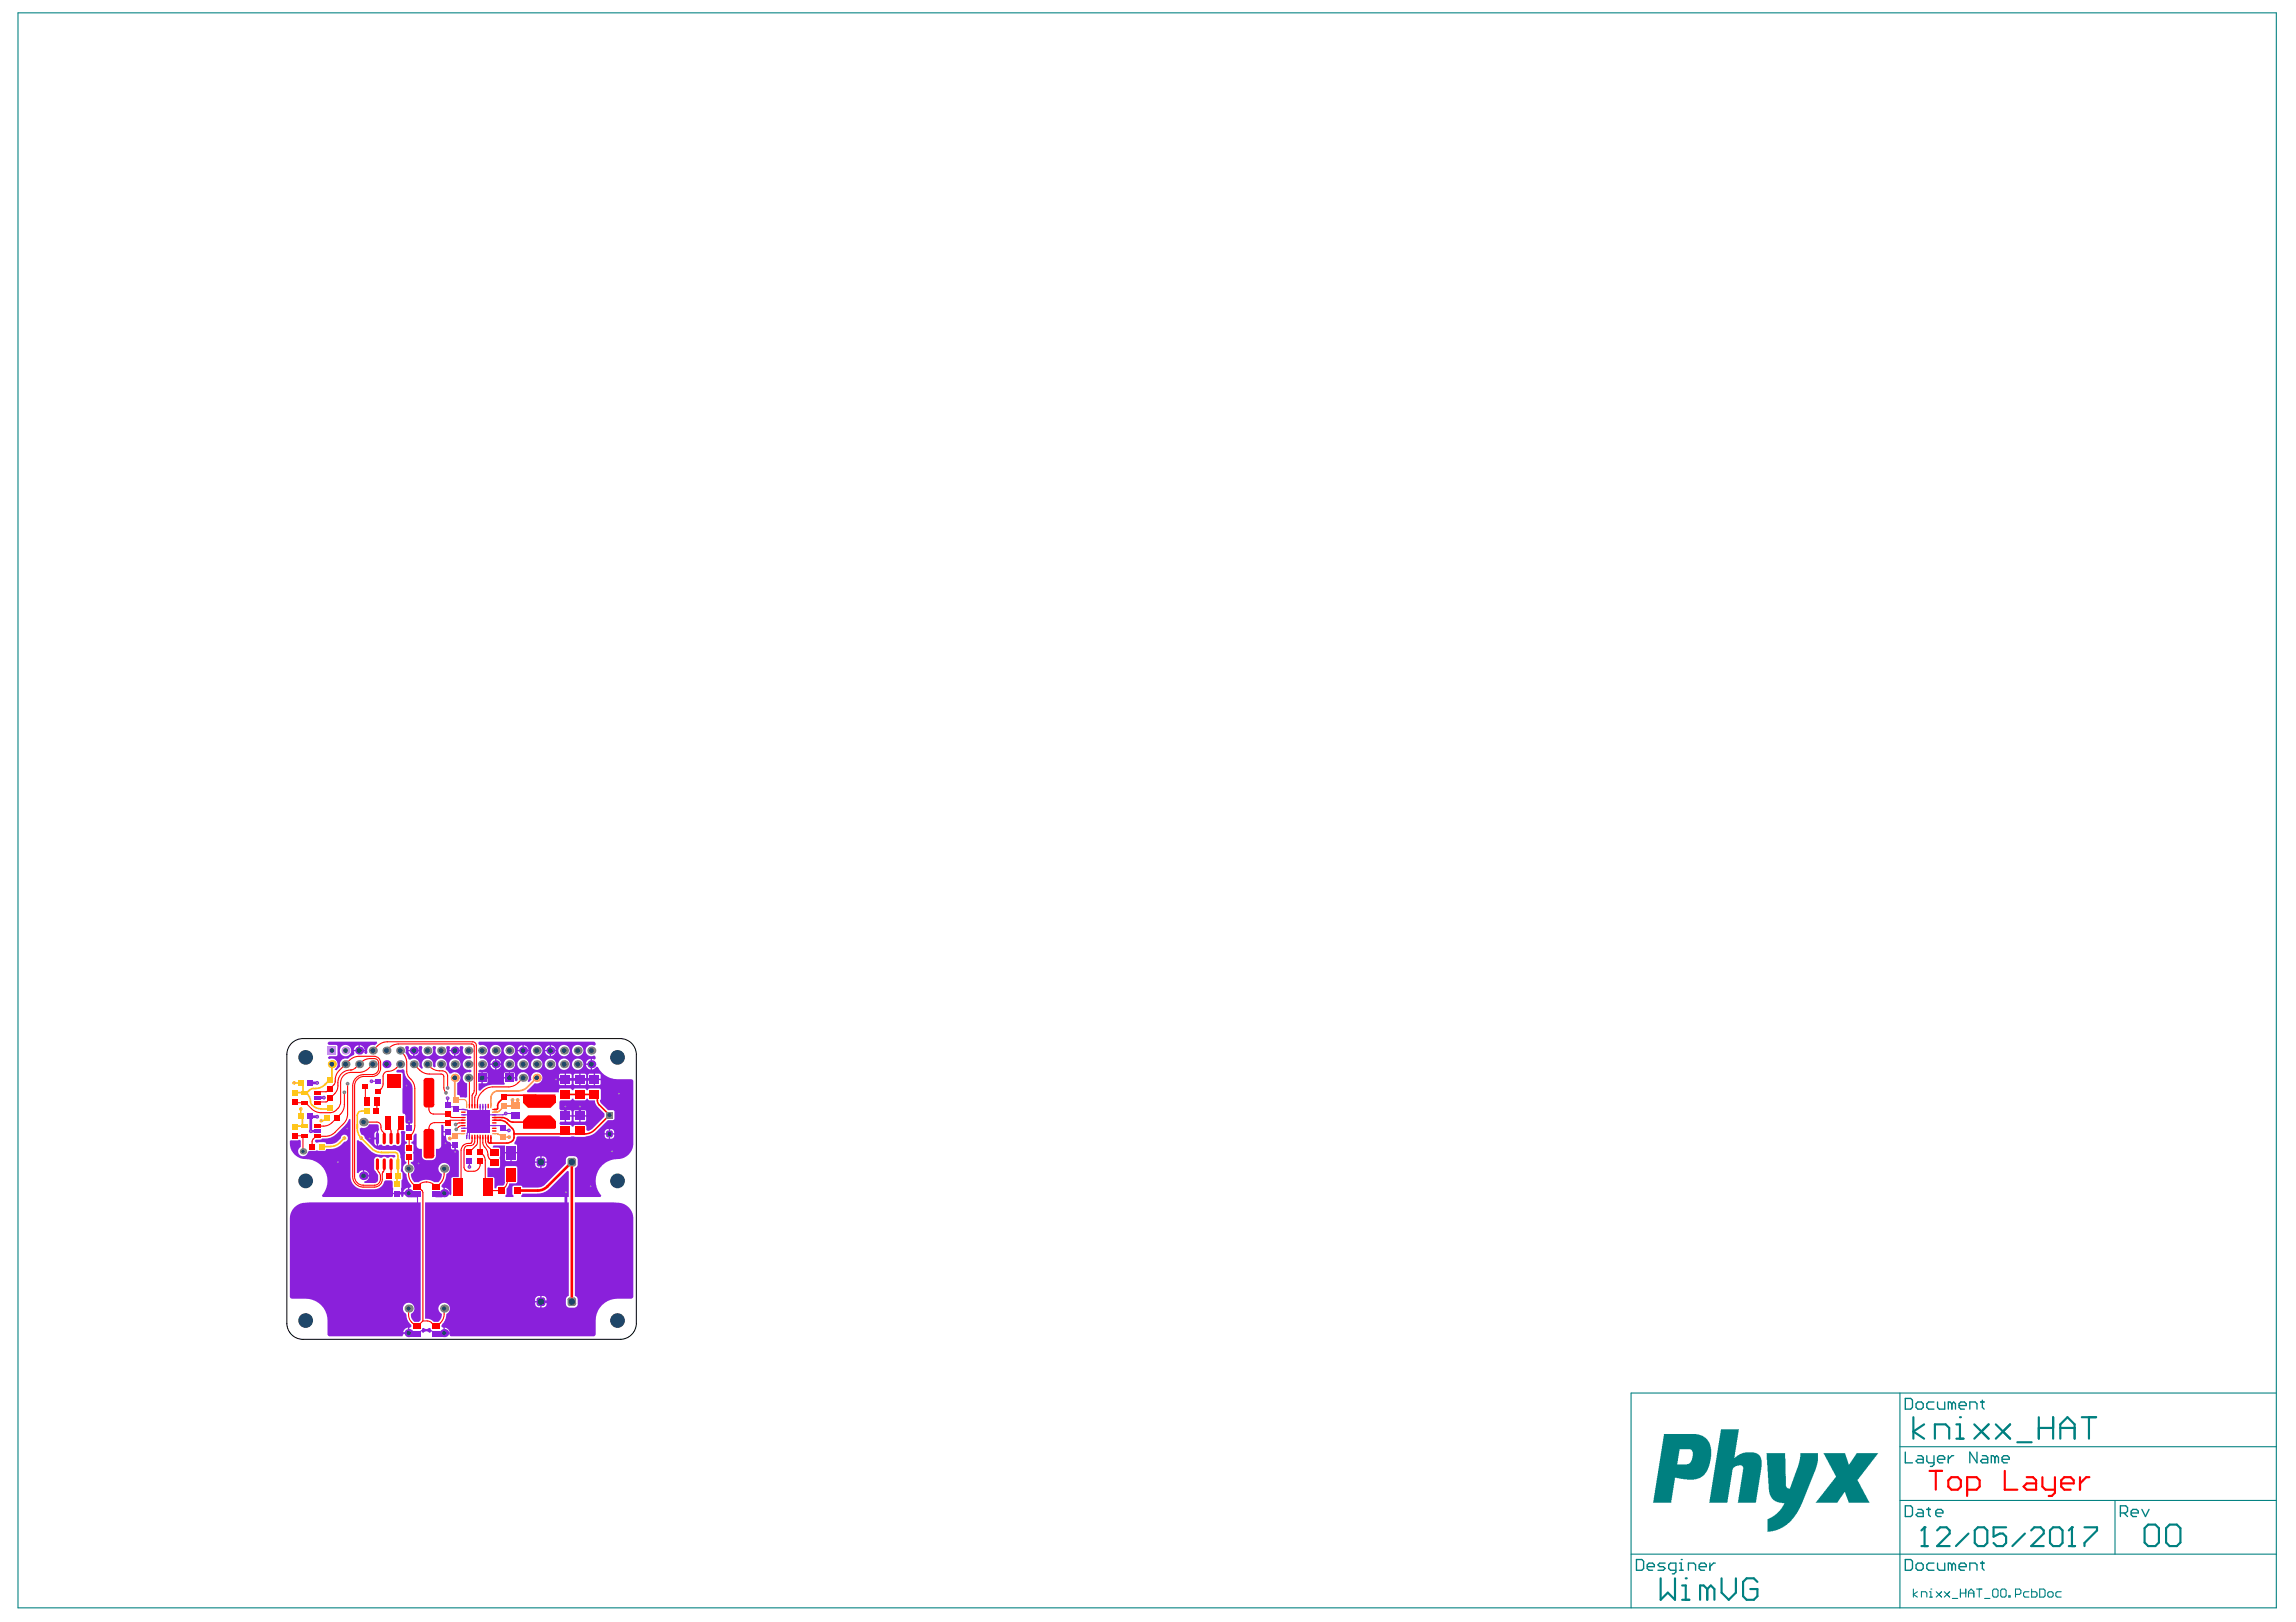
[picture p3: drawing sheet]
<svg xmlns="http://www.w3.org/2000/svg" width="297mm" height="210mm" viewBox="0 0 297 210" stroke-linecap="round" stroke-linejoin="round" font-family="sans-serif">
<g fill="#008080">
<path d="M228.5 188.1h2.4l.1 4.2 .2 .3h.2h.2l1.1-3.1 .2-.9v-.5h2.3v1l-.4 1.3-1.8 4.6-.8 1.2-1.1 1.1-.9 .6-.8 .3-.7 .1v-1.2a.45 .45 0 0 1 .4-.7l.7-.4 .5-.6 .5-.9h-.6l-.6-.2-.4-.4-.2-.4-.2-.7z"/>
<path d="M235.9 188.1h2.8l.4 1.4 .2-.1 .9-1.3h2.8l-2.6 3.3a.38 .38 0 0 0 .1 .5l1.4 2.6h-2.7l-.5-1.4h-.1l-.9 1.4h-2.8l2.2-2.8 .2-.3a.34 .34 0 0 0 .1-.6z"/>
<path d="M222.6 185h2.4l-.6 3.7 .7-.5 .7-.3 1.3 .1 .4 .2 .3 .4 .1 .4v.9l-.8 4.6h-2.3l.7-4.2a.58 .58 0 0 0-.1-.6h-.7l-.3 .2a.59 .59 0 0 0-.3 .6l-.6 4h-2.4z"/>
<path d="M215.3 185.6h4.2l.8 .2 .6 .5 .4 .7 .1 .5-.1 1.4-.2 .8-.3 .7-.4 .6-.4 .2-.8 .3h-1l-1.5-.3-.5 3.3h-2.4zM217.3 187.5l-.3 2h1.2l.3-.1 .4-.5 .1-.7a.56 .56 0 0 0-.3-.7z"/>
</g>
<g fill="none" stroke="#008080" stroke-width=".14">
<path d="M2.3 1.7h292.2v206.4h-292.2zM245.8 180.3v27.8M245.8 194.2h48.7M245.8 187.2h48.7M273.6 194.2v6.9M294.5 180.3h-83.5v27.8M211 201.1h83.5M247.5 205.6v1.1M248.1 206l-.6 .3 .6 .4M248.6 206.7v-.7h.5l.2 .2v.5M249.6 206h.2v.7M249.6 206.7h.4"/>
<path d="M249.8 205.6h.1M250.5 206l.7 .7M251.2 206l-.7 .7M251.5 206l.7 .7M252.2 206l-.7 .7M252.6 206.9h.7M253.6 205.6v1.1M253.6 206.2h.7M254.3 205.6v1.1M254.7 206.2h.7M254.7 206.7v-.7l.3-.4 .4 .4v.7M255.7 205.6h.7"/>
<path d="M256.1 205.6v1.1M256.8 206.9h.6M257.8 205.8l.2-.2h.3l.2 .2v.7l-.2 .2h-.3l-.2-.2zM258.8 205.8l.2-.2h.4l.1 .2v.7l-.1 .2h-.4l-.2-.2zM259.9 206.5h.2v.2h-.2zM260.8 206.3h.5l.1-.1v-.4l-.1-.2h-.5v1.1M262.5 206h-.5l-.2 .2v.3l.2 .2h.5M262.8 205.6v1.1h.6l.1-.2v-.3l-.1-.2h-.6M263.9 205.6h.5l.2 .2v.7l-.2 .2h-.5zM264.9 206.2l.2-.2h.3l.2 .2v.3l-.2 .2h-.3l-.2-.2zM266.7 206h-.6l-.1 .2v.3l.1 .2h.6"/>
</g>
<g fill="none" stroke="#008080" stroke-width=".17">
<path d="M246.5 194.9h.7l.2 .2v.9l-.2 .3h-.7zM246.5 181h.7l.2 .2v.9l-.2 .3h-.7zM246.5 187.9v1.4h.9M247.9 181.7l.2-.3h.5l.2 .3v.4l-.2 .3h-.5l-.2-.3zM248.1 195.3h.5l.2 .3v.7h-.7l-.2-.3 .2-.2h.7M248.1 188.4h.5l.2 .2v.7h-.7l-.2-.2 .2-.3h.7M249.3 195.3h.4M249.3 188.4v.7l.2 .2h.7M249.5 195.1v.9l.2 .3M250.2 181.4h-.7l-.2 .3v.4l.2 .3h.7M250.2 188.4v1.1l-.2 .3h-.3M250.4 195.8h1v-.2l-.3-.3h-.4l-.3 .3v.4l.3 .3h.4"/>
<path d="M250.7 188.8h.9v-.2l-.2-.2h-.5l-.2 .2v.5l.2 .2h.5M250.7 181.4v.7l.2 .3h.7v-1M252.1 188.4v.9M252.5 181.7l-.2-.3h-.2v1M252.5 181.7l.3-.3 .2 .3v.7M252.5 181.7v.7M252.8 188.4h-.3l-.4 .4M253.4 181.9h1v-.2l-.3-.3h-.4l-.3 .3v.4l.3 .3h.4M254.8 182.4v-1h.7l.3 .3v.7M255.8 187.9v1.4l-1-1.4v1.4M256.2 181.4h.5M256.5 188.4h.4l.3 .2v.7h-.7l-.3-.2 .3-.3h.7"/>
<path d="M256.5 181.2v.9l.2 .3M258.1 188.6l-.2-.2h-.3v.9M258.1 188.6v.7M258.1 188.6l.2-.2 .2 .2v.7M259 188.8h.9v-.2l-.2-.2h-.5l-.2 .2v.5l.2 .2h.5M274.3 195.8h.7l.2-.2v-.5l-.2-.2h-.7v1.4M274.8 195.8l.4 .5M275.7 195.8h.9v-.2l-.2-.3h-.5l-.2 .3v.4l.2 .3h.5M277.1 195.3l.5 1 .4-1M211.7 201.8h.7l.2 .2v1l-.2 .2h-.7zM213.1 202.7h.9v-.2l-.2-.2h-.5l-.2 .2v.5l.2 .2h.5M215.4 202.3h-.7l-.2 .2 .2 .2h.5l.2 .3-.2 .2h-.7"/>
<path d="M216.8 203.2h-.7l-.2-.2v-.5l.2-.2h.7v1.1l-.2 .3h-.3M217.3 203.2h.4M217.3 202.3h.2v.9M217.5 201.8h.1M218.4 203.2v-.9h.7l.3 .2v.7M219.8 202.7h1v-.2l-.3-.2h-.4l-.3 .2v.5l.3 .2h.4M221.2 202.3v.9M221.9 202.3h-.2l-.5 .4M246.5 201.8h.7l.2 .2v1l-.2 .2h-.7zM247.9 202.5l.2-.2h.5l.2 .2v.5l-.2 .2h-.5l-.2-.2zM250.2 202.3h-.7l-.2 .2v.5l.2 .2h.7M250.7 202.3v.7l.2 .2h.7v-.9"/>
<path d="M252.5 202.5l-.2-.2h-.2v.9M252.5 202.5v.7M252.5 202.5l.3-.2 .2 .2v.7M253.4 202.7h1v-.2l-.3-.2h-.4l-.3 .2v.5l.3 .2h.4M254.8 203.2v-.9h.7l.3 .2v.7M256.2 202.3h.5M256.5 202v1l.2 .2"/>
</g>
<g fill="none" stroke="#008080" stroke-width=".28">
<path d="M247.5 183.4v2.8M248.9 184.3l-1.4 1 1.4 .9M249 197.6h.1M249 197.6v2.5M249 197.6l-.4 .5M250.3 186.2v-1.9h1.4l.5 .5v1.4M250.6 198.1l.4-.5h.8l.4 .5v.4l-1.6 1.6h1.6M253.1 184.3h.5v1.9M253.1 186.2h.9M253.6 183.4h.1M254.7 198.5l-1.7 1.6M255.4 184.3l1.9 1.9"/>
<path d="M255.5 198.1l.4-.5h.8l.4 .5v1.6l-.4 .4h-.8l-.4-.4zM257.3 184.3l-1.9 1.9M258.2 184.3l1.9 1.9-1-.9M259.5 197.6h-1.6v1.3l.8-.4h.4l.4 .4v.8l-.4 .4h-.8l-.4-.4M260.1 184.3l-1.9 1.9M261 186.6h1.8M262 198.5l-1.7 1.6M262.8 198.1l.4-.5h.8l.4 .5v.4l-1.6 1.6h1.6M263.8 183.4v2.8M263.8 184.8h1.8M265.2 198.1l.4-.5h.8l.4 .5v1.6l-.4 .4h-.8l-.4-.4zM265.6 183.4v2.8"/>
<path d="M266.5 184.8h1.9M266.5 186.2v-1.9l1-.9 .9 .9v1.9M268.1 197.6h.1M268.1 197.6v2.5M268.1 197.6l-.5 .5M269.3 183.4h1.9M269.7 197.6h1.6v.5l-1.6 1.6v.4M270.3 183.4v2.8M277.4 197.8l.5-.5h.9l.5 .5v1.8l-.5 .5h-.9l-.5-.5zM280.2 197.8l.5-.5h.9l.5 .5v1.8l-.5 .5h-.9l-.5-.5zM214.8 204.3v2.7l1-.9 .9 .9v-2.7M217.6 207h1"/>
<path d="M217.6 205.2h.5v1.8M218.1 204.3h.1M220.9 205.6l-.5-.4h-.5v1.8M220.9 205.6v1.4M220.9 205.6l.4-.4 .5 .4v1.4M222.7 204.3v1.8l1 .9 .9-.9v-1.8M227.4 204.7l-.5-.4h-.9l-.5 .4v1.9l.5 .4h.9l.5-.4v-1h-1M248.6 200.1h.8M267.6 200.1h.9"/>
</g>
<path d="M54.6 171.9l.2-.1 .4 .2a.36 .36 0 0 1 .5 0v.4l-.2 .1-.3-.2-.4 .2-.2-.1z" fill="#8a20db"/>
<g fill="#f00">
<path d="M67.7 145l.6-.7h2.9l.7 .7v1.1h-4.2z"/>
<path d="M67.7 141.6h4.2v1.1l-.7 .7h-2.9l-.6-.7z"/>
</g>
<g fill="#8a20db">
<path d="M67.6 154.5h2a2.16 2.16 0 0 0 1.5-.7l2.3-2.3 .2 .1v3.3h-6.2v-.2z"/>
<path d="M51.3 138.6l.2-.2 .3 .1 .3-.1 .2 .1v.1a1.47 1.47 0 0 0 .5 1.1 1.57 1.57 0 0 1 .6 1.2v4.3l-.1 .2h-.3v.6h-.2v-.6h-.2l-.1-.2-.1-.9-.3-.3v-5.1l-.2-.1h-.6z"/>
<path d="M72.5 142.4h1.3l.2-.2h.2l.2 .2h1.2l.3-.2h.2l.2 .2h.7l.2 .6 1 1.1v.4l-1.5 1.5a.6 .6 0 0 1-.8 .2l-.1-.5-.2-.1h-1.2l-.2 .2h-.2l-.2-.2h-1.3l-.1-.2 .1-.3h.6v-1.4h-.6l-.1-.2v-.9zM73.2 143.7v.6h.7v-.6zM75.1 143.7v.6h.7v-.6zM74.3 143.7l-.1 .6h.7v-.6zM75.1 144.5v.6h.7v-.6zM74.2 144.5l.1 .6h.6v-.6zM73.2 144.5v.6h.7v-.6z"/>
<path d="M46.2 147.6a.21 .21 0 0 1 .3 .1h.2l1.1 1.1a2.09 2.09 0 0 0 1.5 .7h1.8v.2l-.2 .1a.42 .42 0 0 0-.6 0h-.3a.42 .42 0 0 0-.6 0h-.3a.43 .43 0 0 0-.4-.1 .43 .43 0 0 0-.3 .4v1.3a1.46 1.46 0 0 1 .5 1.2 .48 .48 0 0 1-.5 .5h-1.3v-.2h.1a.72 .72 0 0 0 .6-.7h-.8h-.1v-.8l-.2 .1-.3 .3h-.2zM47.1 151.4v.7h.7l-.1-.1a.72 .72 0 0 0-.6-.6z"/>
<path d="M53.7 146.7h.2v1.6a.52 .52 0 0 0 .7 .4v1l.1 .3 .4 .1h.9l.2-.1 .2-.4v-.9h.3a.43 .43 0 0 0 .4-.5v-2.6h.2l.1 .8h.5v.1h-.5v.5a.49 .49 0 0 1 .4 .6l.4 .2 .2 .2v.1h.5l.1 .1v.6h.2l.2 .1v3.4h-.8l-.2 .2v2.1l-.2 .1v-.2h-.7l-.1-.1v-.7l-.3-.1v-.2a2.05 2.05 0 0 0 .6-1.5 .74 .74 0 0 0 .3-1.1 .74 .74 0 0 0-1.2 0 .74 .74 0 0 0 .4 1.1 1.44 1.44 0 0 1-.5 1.1h-.5a1.85 1.85 0 0 0-2.1 0h-.5a1.44 1.44 0 0 1-.5-1.1 .73 .73 0 0 0 .5-.7 .73 .73 0 0 0-.5-.6v-.2l.3-.1 .1-.2v-1.9l-.1-.2h-.2v-.2l.3-.2v-.6zM58.4 148.3v.4l.4 .1v-.5zM57.5 153.7v.6h.7l-.2-.4z"/>
<path d="M52.5 135.4h.3l.1 .2-.1 .3h1.4l-.1-.3 .1-.2h.4l.1 .2a.74 .74 0 0 0 .6 1.1 .74 .74 0 0 0 .6-1.1l.1-.2h.3l.1 .2a.74 .74 0 0 0 .7 1.1 .74 .74 0 0 0 .6-1.1l.1-.2h.3l.1 .2-.1 .3h1.4l-.1-.3 .1-.2h.4l.1 .2a.73 .73 0 0 0 0 .8 .73 .73 0 0 0 .8 .3l.2 .1v.1l-.2 .1a.73 .73 0 0 0-.9 .7 .73 .73 0 0 0 .9 .7l.2 .1v.2l-.2 .1a.73 .73 0 0 0-.9 .5 .73 .73 0 0 0 .5 .9v1.8l-.2 .1-.7-.1v-.2l-.3-.1v-1.6a.73 .73 0 0 0 .2-1 .73 .73 0 0 0-1-.2h-.3l-.4-.5-.1-.2a.73 .73 0 0 0-.4-1.2 .73 .73 0 0 0-.8 1l-.2 .1-.2-.1a.73 .73 0 0 0-.8-1 .73 .73 0 0 0-.5 1.1l-.1 .3-.4-.4a.73 .73 0 0 0-.2-.9 .73 .73 0 0 0-.9 0h-.3v-.2a1.78 1.78 0 0 1-.3-1.5zM58.9 136v.6l.4-.1 .2-.5zM58.1 136l.2 .5 .4 .1v-.6zM53.6 136v.6l.4-.1 .2-.5zM52.8 136l.2 .5 .4 .1v-.6zM58.1 137.7a.75 .75 0 0 0 1.5 0 .75 .75 0 0 0-1.5 0z"/>
<path d="M37.5 147.6h.2h.8l.2-.1 .2 .1v.8a.64 .64 0 0 0 0 1.1 .64 .64 0 0 0 .9-.5l.2-.1h.9h1.1h.1l.1-.2h.5a2.09 2.09 0 0 0 1.5-.6l.3-.4a.46 .46 0 0 0 .5-.4 .46 .46 0 0 0-.4-.5 .46 .46 0 0 0-.5 .5 1.78 1.78 0 0 1-1.9 .7l-.2-.2-1.1 .1-.1-.1-.1-.2 .2-.1h.6l.2-.2h.4a2.05 2.05 0 0 0 1.4-.6l1.4-1.3 .3-.6 .1 .1v7.4a1.63 1.63 0 0 0 1.7 1.6h1.4a1.28 1.28 0 0 0 1.3-1l.2-.1h.7l.2 .1v1.5h1.1v-1.7l.2-.2v-.7a.56 .56 0 0 1-.2-.6v-1.1l-.1-.3a.79 .79 0 0 0-.7-1h-1.8a1.41 1.41 0 0 1-1-.4l-1.1-1.1-.1-.3a.86 .86 0 0 1-.6-1h.3a.76 .76 0 0 0 .9-.5h1.1l.2 .1v.6l-.1 .2v1.9l.2-.2h.3a.41 .41 0 0 0 .6 .1h.3a.42 .42 0 0 0 .6 0h.3a.43 .43 0 0 0 .4 .1 .43 .43 0 0 0 .3-.4l-.1-1.3 .1-.3h.3l.2 .1v1.2l.3 .2v.2h-.3v.2v1.9l.2 .3v.2a.73 .73 0 0 0-.5 .6 .73 .73 0 0 0 .5 .7 2.05 2.05 0 0 0 .6 1.5v.2l-.2 .1v.7l-.1 .1h-.7v.2l-.1 .2-.2-.1v-.3h-1.1v.3l-.2 .1h-8.9l-.1-.2a2.85 2.85 0 0 0 .4-3.2 2.85 2.85 0 0 0-2.8-1.5 2.09 2.09 0 0 1-1.7-2.4zM48.5 146.5l-.1 .3v.4h.3v-.8zM48.4 147.4l.1 .6 .2 .3v-.9zM52.4 153.9l-.2 .4h.6v-.6z"/>
<path d="M42.5 134.9l.2-.1h6l.1 .2-.3 .3a.73 .73 0 0 0-.8 .1 .73 .73 0 0 0-.2 .8l-.1 .2h-.2l-.1-.2 .1-.2h-1.4l.1 .3-.1 .2-.8 .5a.76 .76 0 0 0-.8 .2 .76 .76 0 0 0-.2 .8l-.5 .5-.2-.1a.76 .76 0 0 0 .3-1 .76 .76 0 0 0-1-.3l-.2-.2 .2-.2h.9l.2-.1v-1.2l-.2-.2h-1l-.1-.2zM46.6 135.3v.6h.6l-.2-.4zM46 135.5l-.2 .4h.6v-.6zM44 136a.74 .74 0 0 0 1.4 0 .74 .74 0 0 0-1.4 0z"/>
<path d="M38.1 156.2a2.65 2.65 0 0 1 1.9-.6h14.4v15.2l-.2 .3h-.6a1.17 1.17 0 0 1-.5-1.1 .74 .74 0 0 0 .4-1.1 .74 .74 0 0 0-1.2-.1 .74 .74 0 0 0 .2 1.2l.1 .2a1.58 1.58 0 0 0 .4 1.1l.2 .2v.2l-.2 .1v.7l-.1 .1h-.7l-.2 .3h-9.3l-.2-.1-.1-.2v-1.7a2.82 2.82 0 0 0-2.9-2.8h-1.7l-.2-.1-.1-.2v-10.4a2.05 2.05 0 0 1 .6-1.2zM52.4 172l-.2 .4h.6v-.6z"/>
<path d="M62 134.8h14.9l.1 .2 .1 .2-.2 .1-.2-.1a.74 .74 0 0 0-.9 .8 .74 .74 0 0 0 1.1 .6l.2 .2-.1 .2-.1 .1-.3-.1v1.4l.3-.1 .2-.2h.3a2.82 2.82 0 0 0 2.5 1.6h1.7l.3 .1v7.9a2.15 2.15 0 0 1-2.5 2.3 2.81 2.81 0 0 0-1.6 4.7l-.1 .2h-3.3v-3.8l.2-.1a.95 .95 0 0 0 .1-.9l-.1-.3-.3-.2a.96 .96 0 0 0-.9 .2 .9 .9 0 0 0-.2 .8l-2.7 2.7a1.34 1.34 0 0 1-.9 .4h-2l-.1-.2-.1-.1-1 .1-.1 .1v.9l.1 .2v.2h-1v-.2l.1-.2v-.7l.4-.7h.8l.2-.1v-1.9l-.2-.2h-1.2l-.2 .1v2a.41 .41 0 0 1-.4 .4l-.5 .1-.1 .1-.1 .2h-.2l-.1-1.3-.1-.2h-.7v-1.2l1.4 .1 .2-.3v-2.3l-.2-.1h-.7v-.3h1.5v.9h1.6v-.9l-.3-.1v-.3l.2-.6 .2-.1h8.6l.7-.1 .6-.3 1.8-1.7h.6l.2-.2-.1-1.1h-.7l-1.1-1.1v-.2l.1-.2v-1.1l-.1-.2h-1.3l-.2 .2h-.2l-.3-.2h-1.2l-.2 .2h-.2l-.2-.2h-1.3l-.2 .1v.4h-4.1v-.3l1-.9a.73 .73 0 0 0 1-.6 .73 .73 0 0 0-.8-.8 .73 .73 0 0 0-.7 .9l-.3 .4-.1-.2a.73 .73 0 0 0-.5-1.1 .73 .73 0 0 0-.8 1l-.2 .1-.2-.1v-.2h-1.4l.1 .8h-1.9a2.21 2.21 0 0 0-1.3 .8l-.2-.1v-.9h.4v-1.4h-.4v-.3l.2-.1a.74 .74 0 0 0 1-.7 .74 .74 0 0 0-.9-.7l-.2-.2 .2-.1a.73 .73 0 0 0 .9-.8 .73 .73 0 0 0-1-.6l-.2-.1v-.2zM71.3 135.3v.6h.6l-.2-.4zM70.7 135.5l-.2 .4h.6v-.6zM67.8 135.3v.6h.6l-.2-.4zM67.2 135.5l-.2 .4h.6v-.6zM71.3 136v.6l.4-.1 .2-.5zM70.5 136l.2 .5 .4 .1v-.6zM67.8 136v.6l.4-.1 .2-.5zM67 136l.2 .5 .4 .1v-.6zM74 136a.75 .75 0 0 0 1.5 0 .75 .75 0 0 0-1.5 0zM72.2 136a.75 .75 0 0 0 1.5 0 .75 .75 0 0 0-1.5 0zM68.7 136a.75 .75 0 0 0 1.5 0 .75 .75 0 0 0-1.5 0zM65.2 136a.74 .74 0 0 0 1.4 0 .74 .74 0 0 0-1.4 0zM63.4 136a.75 .75 0 0 0 1.5 0 .75 .75 0 0 0-1.5 0zM76 137.2l-.2 .4h.6v-.6zM64.2 137v.6h.6l-.2-.4zM63.6 137.2l-.2 .4h.6v-.6zM75.8 137.8l.2 .4 .4 .2v-.6zM64.2 137.8v.6l.4-.2 .2-.4zM63.4 137.8l.2 .4 .4 .2v-.6zM72.2 137.7a.75 .75 0 0 0 1.5 0 .75 .75 0 0 0-1.5 0zM66.9 137.7a.75 .75 0 0 0 1.5 0 .75 .75 0 0 0-1.5 0zM74 137.7a.75 .75 0 0 0 1.5 0 .75 .75 0 0 0-1.5 0zM70.5 137.7a.74 .74 0 0 0 1.4 0 .74 .74 0 0 0-1.4 0zM68.7 137.7a.75 .75 0 0 0 1.5 0 .75 .75 0 0 0-1.5 0zM65.2 137.7a.74 .74 0 0 0 1.4 0 .74 .74 0 0 0-1.4 0zM66 138.8v.6h.6v-.6zM65.3 138.8l-.1 .6h.6v-.6zM62.5 138.8v.6h.6l-.1-.6zM75.1 138.9v.7h.7v-.6zM73.2 138.9v.7h.7v-.6zM77 138.9v.7h.7v-.6zM76.1 139v.6h.7v-.7zM74.3 139l-.1 .6h.7v-.7zM72.4 139l-.1 .6h.8v-.7zM62.5 139.6v.6l.5-.1 .1-.5zM77 139.8v.6h.7v-.6zM76.1 139.8v.6h.7v-.6zM75.1 139.8v.6h.7v-.6zM74.2 139.8l.1 .6h.6v-.6zM73.2 139.8v.6h.7v-.6zM72.3 139.8l.1 .6h.7v-.6zM78.9 146.1v.6h.6a.44 .44 0 0 0-.6-.6zM78.3 146.2l-.1 .5h.6v-.6zM78.9 146.8v.6a.44 .44 0 0 0 .6-.6zM78.2 146.8a.44 .44 0 0 0 .6 .6v-.6zM66.2 149.3v1l.6-.1 .1-.1v-.8zM65.3 149.3l.1 .9 .6 .1v-1zM70.1 149.7v.6h.6a.53 .53 0 0 0-.6-.6zM69.4 149.8l-.2 .5h.7v-.6zM70.1 150.5v.6a.53 .53 0 0 0 .6-.6zM69.2 150.5a.53 .53 0 0 0 .7 .6v-.6z"/>
<path d="M55 155.6h18.6v12.1l-.2 .1a.96 .96 0 0 0-.2 .9l.2 .4a.96 .96 0 0 0 .9 .1l.3-.1a.95 .95 0 0 0 .1-.9l-.1-.4-.2-.1v-12.1h5a2.21 2.21 0 0 1 2.5 1.9v10.3l-.1 .2-.2 .1h-1.7a2.82 2.82 0 0 0-2.8 2.8v1.7l-.1 .2-.2 .1h-18.5l-.1-.3h-.7l-.1-.1v-.7l-.3-.1 .1-.3 .5-.8v-.5a.75 .75 0 0 0 .4-1.1 .75 .75 0 0 0-1.1-.2 .75 .75 0 0 0 .1 1.2h.1a1.29 1.29 0 0 1-.5 1.1h-.6l-.1-.1a1.18 1.18 0 0 0-1-.3zM70.1 167.7v.7h.6a.53 .53 0 0 0-.6-.7zM69.4 167.9l-.2 .5h.7v-.7zM70.1 168.5v.7a.53 .53 0 0 0 .6-.7zM69.2 168.5a.53 .53 0 0 0 .7 .7v-.7zM57.5 171.8v.6h.7l-.2-.4z"/>
</g>
<path d="M38.2 142.6v.1M39.4 147v.1M39.6 142.8h.1M40.4 147.7v.6M41.1 145.7h.7" fill="none" stroke="#f00" stroke-width=".14"/>
<path d="M38.2 141.4v.1M40 141.1l-.1 .1" fill="none" stroke="#ffc51a" stroke-width=".21"/>
<circle cx="41.1" cy="142" r=".17" fill="#8a20db"/>
<g fill="none" stroke="#ffc51a" stroke-width=".21">
<path d="M42.9 137.7v1.8l-.9 .9M38 140.1h1.2v1.3M38.2 141.4h1.2M38.9 143.5v.9l.2 .1v1.2M39.4 145.7h-1.2v.1M39.4 141.4a1.26 1.26 0 0 1 .8 1.3 1.51 1.51 0 0 0 1.4 .8h.9l.2-.2M39.9 141.2l-.5 .2M42 140.4a2.15 2.15 0 0 1-1.6 .5l-.4 .2M42 140.4h.1M42.4 144.7l-.3 .2-.5 .1M44.6 147.3a2.71 2.71 0 0 1-3 1.1M47.5 143.8h.1"/>
<path d="M47.5 143.8h-.7l-.3 .1-.2 .2-.1 .2v1.7a1.76 1.76 0 0 0 .5 1.3l1.4 1.3a1.77 1.77 0 0 0 1.2 .5h1.8l.3 .2 .1 2.9M51.5 152.2l-.1 .2v.9M51.5 152.2h.1"/>
</g>
<g fill="none" stroke="#f00" stroke-width=".14">
<path d="M48.2 137.7a2.61 2.61 0 0 1-2.8 1.1 1.36 1.36 0 0 0-1.3 1.3v2.5a1.55 1.55 0 0 1-1.4 1.4 2.83 2.83 0 0 1-3.1-1.2M48.2 136a2.44 2.44 0 0 1 1.9-1.2l11.3 .1 .2 .4v6.2l-.2 .5v1.1M48.4 136.7h-1.9a1.77 1.77 0 0 0-1.3 .5l-1.3 1.3a2.09 2.09 0 0 0-.6 1.6l-.1 .3-1 .9h-.9l-.2 .1M48.4 136.7a.83 .83 0 0 1 .8 .8 1.4 1.4 0 0 1-.7 1.7l-1.4 .1a1.22 1.22 0 0 0-1.2 1.2v11.8a1.11 1.11 0 0 0 1.1 1.1h1.4a.99 .99 0 0 0 .7-1.6l-.1-.1a1.08 1.08 0 0 1-.2-1M50 136a2.07 2.07 0 0 1 1.6-.9h9.6l.1 .3v5.8l-.2 .6v1.3M51.8 137.7a2.19 2.19 0 0 1-1.9 1l-.3 .3v.3a1.76 1.76 0 0 1-.6 1.9h-.1M51.8 136a2.07 2.07 0 0 1 .8 1.5 2.02 2.02 0 0 0 .5 2.2 1.76 1.76 0 0 1 .6 1.2v4.8a1.87 1.87 0 0 1-.8 1.5v1.4M53.5 137.7a2.64 2.64 0 0 0 2 1.3h1.6l.3 .2 .1 1.8 .2 .4M55.3 137.7a2.03 2.03 0 0 0 1.9 .9 .7 .7 0 0 1 .7 .7v1.5M60.6 139.5l.1 .3v3.3M67.7 139.5a2.5 2.5 0 0 1-1.9 1.2h-2a2.18 2.18 0 0 0-2 2.4M38.2 147h1.2"/>
<path d="M38.2 142.7l1.4 .1M39.4 147.1h-.2v1.9M39.6 142.8h.1M40.4 148.3v.1M42.6 142.2l-.4 .4h-.9l-.2 .1M42.6 142.2h.1M43.3 141.5l-.7 .7M43.3 141.5a1.64 1.64 0 0 0 .4-1.4 1.63 1.63 0 0 1 1.7-1.6 1.93 1.93 0 0 0 1.3-1 1.92 1.92 0 0 1 2.1-.3 1.37 1.37 0 0 1-.3 1.8l-1.4 .1a1.46 1.46 0 0 0-1.5 1.4v11.8a1.36 1.36 0 0 0 1.4 1.3h1.4a1.01 1.01 0 0 0 1.1-1v-.7l.1-.3M43.3 141.5h.1M44.6 141.4a3.5 3.5 0 0 1-.3 2.5 5.8 5.8 0 0 1-1.8 1.7l-.7 .1M45 140.2v4a1.76 1.76 0 0 1-.5 1.2 3.5 3.5 0 0 1-2.1 1.6l-1.3 .1a.84 .84 0 0 0-.7 .6M47 145.2h1.8a.67 .67 0 0 1 .5 .9l.2 .3a1.01 1.01 0 0 1 .2 .9"/>
<path d="M47.3 140.6v1.5l.1 .4M48.8 142.5l-.1 1.3M49.6 151.6h.1M49.7 150.7v.6l-.1 .3M50.2 145.3l.1 .6 .3 .3v1.1M50.6 150.7v1.5h-.3M51.9 145.3l-.2 .6-.2 .3v1.1M52.9 149.8v.1v2a1.89 1.89 0 0 0 1 1.7M53.9 153.6h.2l.5 .5M54.6 154.1h.1M54.6 154.1l.1 .2v16.6M55.5 141.4v2.1l.2 .5"/>
<path d="M55.7 144h.1M55.7 144l.4 .2h1.8l.6 .4h1.4M55.7 145.5l-.2 .5v2M55.7 145.5h.1M57.5 151.2a2.09 2.09 0 0 1-1.1 2.4 1.59 1.59 0 0 0-2.5 0M59.9 148.2l-.2 .5-.1 .2v3.7a1.42 1.42 0 0 1-.4 1.1M59.9 148.2h.1M59.9 145.7h-.1a.99 .99 0 0 0-.8 .4M59.9 145h-1.7l-.3 .3h-1.7l-.5 .2M59.9 145.3a1.08 1.08 0 0 0-.9 .2M60.2 148.4l-.2 .4v2.2a.53 .53 0 0 0 .6 .6 1.3 1.3 0 0 0 1.2-.2l.1-.1a1.16 1.16 0 0 0 .2-1.1M60.2 148.4h.1"/>
<path d="M61 147.9l-.2 .1a1.02 1.02 0 0 0-.9 .2M61 147.9h.1M61.1 147.1v.6l-.1 .2M61.3 148.1l-.3 .1-.5 .1-.3 .1M61.3 148.1h.1M61.4 147.1a1.01 1.01 0 0 1-.1 1M61.8 147.1h.1M61.8 147.1l-.1 1-1 1M62.1 147.1v2l.5 .5 .2 .4v3l.1 .5 .2 .3v.3h1.8a1.62 1.62 0 0 0 .8-1.4l.4-.7M62.5 147.1a1.49 1.49 0 0 0 .4 1.6l.2 .7a1.28 1.28 0 0 0 .8 1.1h.1M62.8 147.1a1.39 1.39 0 0 0 .3 1.3l.8 .7M63.9 149.1h.1"/>
<path d="M63.9 149.1l.1 .1M52.9 169.3a2 2 0 0 0 .3 1.8M53.2 171.1h.1M54.7 170.9a1.21 1.21 0 0 1 1.1 .3M54.7 170.9l-.7 .7h-.2l-.6-.5M55.8 171.2h.1M57.5 169.3a2.19 2.19 0 0 1-1 2.3h-.2l-.5-.4"/>
</g>
<path d="M47.8 147.3h1M61.9 145.1l-1.2 1.3" fill="none" stroke="#8a20db" stroke-width=".21"/>
<g fill="none" stroke="#8a20db" stroke-width=".14">
<path d="M48.1 139.9h.8M52.9 145.1v.9M53.9 154.6h.1v11.9l-1.9 2v4h.8M57.9 146.5l-.3 .2v1.3M57.9 142.1v.9l.3 .2h.5l.4 .4h1.3l2.1 2.1h2.3l.6 .6h.4M58.9 148.2v.9M59.9 146h1.2M59.9 144.3h1.2M60.7 147.1v-.7l-.3 .3v.5M60.7 150.2v.8M62.1 143.1v1.9l-.2 .1M62.5 143.1v.8l.3 .4"/>
<path d="M62.8 144.3h2.2l.4-.2h.9l.3 .3M62.8 143.1v1.2M56.1 172.5l-.2-.2a1.34 1.34 0 0 0-1.7 .2l-.3 .1"/>
</g>
<path d="M58.8 142.3h1.4l.2 .4v.4M59.9 146.7h-.7l-.6 .6h-.4M64 146.7l.4 .1M64.4 146.8h.1M64.4 146.8h.4l.3 .4h.8" fill="none" stroke="#f93" stroke-width=".14"/>
<path d="M62.1 149.1h.1M63.2 147.1v.6l.1 .2h2.3M63.5 147.2v.7M63.9 144.6a1.97 1.97 0 0 1 1.9 .4M63.9 145a1.77 1.77 0 0 1 1.7 .3M65.6 145.3h.1M65.6 145.3l.7 .7a1.58 1.58 0 0 1 .1 1.5 1.02 1.02 0 0 1-.8 .4M65.8 145h.1M65.8 145l.6 .2h3.4M69.8 141.9h-.3l-.2-.2h-3.8l-.9 .9a.95 .95 0 0 0-.2 .9l-.1 .1h-.3M73.1 141.6h4.2a1.45 1.45 0 0 0 .2 1.4l1.3 1.3-1.9 1.9a1.77 1.77 0 0 1-1.2 .5h-9.2" fill="none" stroke="#f00" stroke-width=".21"/>
<path d="M58.8 139.5v2.5l.2 .3M69.4 139.5l-1.1 1.2a1.77 1.77 0 0 1-1.3 .5h-2.6a.9 .9 0 0 0-.9 .9v1M66.6 143.1h-1.4l-.8 .8h-.5" fill="none" stroke="#f93" stroke-width=".21"/>
<path d="M66.3 142.3v.5l.3 .3 .4-.3v-.5" fill="none" stroke="#f93" stroke-width=".28"/>
<path d="M71.9 139.7h5M40.1 144.5h.9M40.1 140.1h.9M40.2 144.6v1.8h.9M41.1 142h.8M52.9 154.4l-1.5 .1M73.1 143.2v1.2M73.2 154.3v12.4a1.77 1.77 0 0 1-1.8 1.8h-1.4M75 143.2v1.2" fill="none" stroke="#8a20db" stroke-width=".35"/>
<path d="M66.9 154.1h2.7a1.77 1.77 0 0 0 1.2-.5l3.2-3.2v18.1" fill="none" stroke="#f00" stroke-width=".35"/>
<path d="M52.9 154.4a1.11 1.11 0 0 0 1 .2M57.5 154.4a1.11 1.11 0 0 1-1.1 .2M52.9 172.5l.3 .1h.7M57.5 172.5l-.4 .1h-.7" fill="none" stroke="#8a20db" stroke-width=".73"/>
<path d="M249.6 190.4h1.6M250.4 190.4v2.4M252.1 191.6l.4-.4h.8l.4 .4v.8l-.4 .4h-.8l-.4-.4zM254.5 192.8h1.2l.4-.4v-.8l-.4-.4h-1.2v2.4M259.4 190.4v2.4h1.6M262.2 191.2h.8l.4 .4v1.2h-1.2l-.4-.4 .4-.4h1.2M264.2 191.2v1.2l.4 .4h1.3M265.9 191.2v2l-.5 .4h-.4M266.7 192h1.6v-.4l-.4-.4h-.8l-.4 .4v.8l.4 .4h.8M269.1 191.2v1.6M270.3 191.2h-.4l-.8 .8" fill="none" stroke="#f00" stroke-width=".28"/>
<circle cx="73.2" cy="154.3" r=".24" fill="#8a20db"/>
<circle cx="73.2" cy="154.3" r=".1" fill="#a6968d"/>
<circle cx="63.1" cy="144.1" r=".24" fill="#8a20db"/>
<circle cx="63.1" cy="144.1" r=".1" fill="#a6968d"/>
<circle cx="60.8" cy="146.2" r=".24" fill="#8a20db"/>
<circle cx="60.8" cy="146.2" r=".1" fill="#a6968d"/>
<circle cx="44.6" cy="147.3" r=".24" fill="#ffc51a"/>
<circle cx="44.6" cy="147.3" r=".1" fill="#a6968d"/>
<circle cx="46.7" cy="147.3" r=".24" fill="#ffc51a"/>
<circle cx="46.7" cy="147.3" r=".1" fill="#a6968d"/>
<circle cx="47.8" cy="147.3" r=".24" fill="#8a20db"/>
<circle cx="47.8" cy="147.3" r=".1" fill="#a6968d"/>
<circle cx="41.6" cy="145" r=".24" fill="#ffc51a"/>
<circle cx="41.6" cy="145" r=".1" fill="#a6968d"/>
<circle cx="48.1" cy="139.9" r=".24" fill="#8a20db"/>
<circle cx="48.1" cy="139.9" r=".1" fill="#a6968d"/>
<circle cx="52.9" cy="145.1" r=".24" fill="#8a20db"/>
<circle cx="52.9" cy="145.1" r=".1" fill="#a6968d"/>
<circle cx="45" cy="140.2" r=".24" fill="#808080"/>
<circle cx="45" cy="140.2" r=".1" fill="#a6968d"/>
<circle cx="44.6" cy="141.4" r=".24" fill="#808080"/>
<circle cx="44.6" cy="141.4" r=".1" fill="#a6968d"/>
<circle cx="71.9" cy="139.7" r=".24" fill="#8a20db"/>
<circle cx="71.9" cy="139.7" r=".1" fill="#a6968d"/>
<circle cx="75" cy="143.2" r=".24" fill="#8a20db"/>
<circle cx="75" cy="143.2" r=".1" fill="#a6968d"/>
<circle cx="73.1" cy="143.2" r=".24" fill="#8a20db"/>
<circle cx="73.1" cy="143.2" r=".1" fill="#a6968d"/>
<circle cx="65.4" cy="144.1" r=".24" fill="#8a20db"/>
<circle cx="65.4" cy="144.1" r=".1" fill="#a6968d"/>
<circle cx="59" cy="146.1" r=".24" fill="#808080"/>
<circle cx="59" cy="146.1" r=".1" fill="#a6968d"/>
<circle cx="58.2" cy="147.3" r=".24" fill="#f93"/>
<circle cx="58.2" cy="147.3" r=".1" fill="#a6968d"/>
<circle cx="57.6" cy="148" r=".24" fill="#8a20db"/>
<circle cx="57.6" cy="148" r=".1" fill="#a6968d"/>
<circle cx="58.9" cy="149.1" r=".24" fill="#8a20db"/>
<circle cx="58.9" cy="149.1" r=".1" fill="#a6968d"/>
<circle cx="60.7" cy="151" r=".24" fill="#8a20db"/>
<circle cx="60.7" cy="151" r=".1" fill="#a6968d"/>
<circle cx="65.8" cy="146.3" r=".24" fill="#8a20db"/>
<circle cx="65.8" cy="146.3" r=".1" fill="#a6968d"/>
<circle cx="65.9" cy="147.2" r=".24" fill="#f93"/>
<circle cx="65.9" cy="147.2" r=".1" fill="#a6968d"/>
<circle cx="57.9" cy="142.1" r=".24" fill="#8a20db"/>
<circle cx="57.9" cy="142.1" r=".1" fill="#a6968d"/>
<circle cx="59" cy="145.5" r=".24" fill="#808080"/>
<circle cx="59" cy="145.5" r=".1" fill="#a6968d"/>
<circle cx="57.9" cy="140.8" r=".24" fill="#808080"/>
<circle cx="57.9" cy="140.8" r=".1" fill="#a6968d"/>
<circle cx="57.7" cy="141.4" r=".24" fill="#808080"/>
<circle cx="57.7" cy="141.4" r=".1" fill="#a6968d"/>
<circle cx="60.9" cy="144.1" r=".24" fill="#8a20db"/>
<circle cx="60.9" cy="144.1" r=".1" fill="#a6968d"/>
<circle cx="63.1" cy="146.2" r=".24" fill="#8a20db"/>
<circle cx="63.1" cy="146.2" r=".1" fill="#a6968d"/>
<circle cx="41" cy="140.1" r=".24" fill="#8a20db"/>
<circle cx="41" cy="140.1" r=".1" fill="#a6968d"/>
<circle cx="40.2" cy="146.4" r=".24" fill="#8a20db"/>
<circle cx="40.2" cy="146.4" r=".1" fill="#a6968d"/>
<circle cx="41" cy="144.5" r=".24" fill="#8a20db"/>
<circle cx="41" cy="144.5" r=".1" fill="#a6968d"/>
<circle cx="38" cy="140.1" r=".24" fill="#ffc51a"/>
<circle cx="38" cy="140.1" r=".1" fill="#a6968d"/>
<circle cx="38.9" cy="143.5" r=".24" fill="#ffc51a"/>
<circle cx="38.9" cy="143.5" r=".1" fill="#a6968d"/>
<circle cx="41.9" cy="142" r=".24" fill="#8a20db"/>
<circle cx="41.9" cy="142" r=".1" fill="#a6968d"/>
<circle cx="67" cy="142.3" r=".24" fill="#f93"/>
<circle cx="67" cy="142.3" r=".1" fill="#a6968d"/>
<circle cx="66.3" cy="142.3" r=".24" fill="#f93"/>
<circle cx="66.3" cy="142.3" r=".1" fill="#a6968d"/>
<circle cx="43.7" cy="150.4" r=".24" fill="#8a20db"/>
<circle cx="43.7" cy="150.4" r=".1" fill="#a6968d"/>
<circle cx="76.4" cy="153.5" r=".24" fill="#8a20db"/>
<circle cx="76.4" cy="153.5" r=".1" fill="#a6968d"/>
<circle cx="79.2" cy="149" r=".24" fill="#8a20db"/>
<circle cx="79.2" cy="149" r=".1" fill="#a6968d"/>
<circle cx="80.1" cy="141.5" r=".24" fill="#8a20db"/>
<circle cx="80.1" cy="141.5" r=".1" fill="#a6968d"/>
<circle cx="54.2" cy="150.6" r=".24" fill="#8a20db"/>
<circle cx="54.2" cy="150.6" r=".1" fill="#a6968d"/>
<circle cx="52.6" cy="140.5" r=".24" fill="#8a20db"/>
<circle cx="52.6" cy="140.5" r=".1" fill="#a6968d"/>
<circle cx="44.9" cy="146" r=".24" fill="#8a20db"/>
<circle cx="44.9" cy="146" r=".1" fill="#a6968d"/>
<circle cx="47" cy="152.2" r=".56" fill="#8a20db"/>
<circle cx="47" cy="152.2" r=".3" fill="#1f4769"/>
<circle cx="47" cy="145.2" r=".56" fill="#808080"/>
<circle cx="47" cy="145.2" r=".3" fill="#1f4769"/>
<path d="M61.8 139h1.1v1h-1.1z" fill-rule="evenodd" fill="#8a20db"/>
<circle cx="62.4" cy="139.5" r=".31" fill="#1f4769"/>
<circle cx="60.6" cy="139.5" r=".52" fill="#808080"/>
<circle cx="60.6" cy="139.5" r=".31" fill="#1f4769"/>
<path d="M65.4 139h1v1h-1z" fill-rule="evenodd" fill="#8a20db"/>
<circle cx="65.9" cy="139.5" r=".31" fill="#1f4769"/>
<circle cx="67.7" cy="139.5" r=".52" fill="#808080"/>
<circle cx="67.7" cy="139.5" r=".31" fill="#1f4769"/>
<path d="M78.4 146.5l.2-.2h.5l.2 .2v.5l-.2 .2h-.5l-.2-.2z" fill-rule="evenodd" fill="#8a20db"/>
<g fill="#8a20db">
<path d="M79.1 147h.2zM79.1 147h.2l-.2 .2z"/>
<path d="M79.1 146.3v.2zM79.1 146.3l.2 .2h-.2z"/>
<path d="M78.4 146.5h.2zM78.5 146.4l.1-.1v.2h-.2z"/>
<path d="M78.6 147v.2zM78.4 147h.2v.2z"/>
</g>
<circle cx="78.8" cy="146.7" r=".26" fill="#1f4769"/>
<circle cx="39.2" cy="149" r=".42" fill="#808080"/>
<circle cx="39.2" cy="149" r=".21" fill="#1f4769"/>
<path d="M42.4 135.4h1.1v1.1h-1.1z" fill-rule="evenodd" fill="#f6f"/>
<circle cx="42.9" cy="136" r=".31" fill="#1f4769"/>
<circle cx="42.9" cy="137.7" r=".52" fill="#ffc51a"/>
<circle cx="42.9" cy="137.7" r=".31" fill="#1f4769"/>
<circle cx="44.7" cy="136" r=".52" fill="#f6f"/>
<circle cx="44.7" cy="136" r=".31" fill="#1f4769"/>
<circle cx="44.7" cy="137.7" r=".52" fill="#808080"/>
<circle cx="44.7" cy="137.7" r=".31" fill="#1f4769"/>
<circle cx="50" cy="137.7" r=".52" fill="#8a20db"/>
<circle cx="50" cy="137.7" r=".31" fill="#1f4769"/>
<circle cx="50" cy="136" r=".52" fill="#808080"/>
<circle cx="50" cy="136" r=".31" fill="#1f4769"/>
<circle cx="48.2" cy="137.7" r=".52" fill="#808080"/>
<circle cx="48.2" cy="137.7" r=".31" fill="#1f4769"/>
<circle cx="48.2" cy="136" r=".52" fill="#808080"/>
<circle cx="48.2" cy="136" r=".31" fill="#1f4769"/>
<circle cx="51.8" cy="137.7" r=".52" fill="#808080"/>
<circle cx="51.8" cy="137.7" r=".31" fill="#1f4769"/>
<circle cx="51.8" cy="136" r=".52" fill="#808080"/>
<circle cx="51.8" cy="136" r=".31" fill="#1f4769"/>
<circle cx="57.5" cy="172.5" r=".53" fill="#8a20db"/>
<circle cx="57.5" cy="172.5" r=".27" fill="#1f4769"/>
<circle cx="57.5" cy="154.4" r=".53" fill="#8a20db"/>
<circle cx="57.5" cy="154.4" r=".27" fill="#1f4769"/>
<circle cx="57.5" cy="151.2" r=".53" fill="#808080"/>
<circle cx="57.5" cy="151.2" r=".27" fill="#1f4769"/>
<circle cx="57.1" cy="137.7" r=".52" fill="#808080"/>
<circle cx="57.1" cy="137.7" r=".31" fill="#1f4769"/>
<circle cx="57.1" cy="136" r=".52" fill="#808080"/>
<circle cx="57.1" cy="136" r=".31" fill="#1f4769"/>
<circle cx="53.5" cy="137.7" r=".52" fill="#808080"/>
<circle cx="53.5" cy="137.7" r=".31" fill="#1f4769"/>
<circle cx="53.5" cy="136" r=".52" fill="#8a20db"/>
<circle cx="53.5" cy="136" r=".31" fill="#1f4769"/>
<circle cx="55.3" cy="136" r=".52" fill="#808080"/>
<circle cx="55.3" cy="136" r=".31" fill="#1f4769"/>
<circle cx="55.3" cy="137.7" r=".52" fill="#808080"/>
<circle cx="55.3" cy="137.7" r=".31" fill="#1f4769"/>
<circle cx="62.4" cy="136" r=".52" fill="#808080"/>
<circle cx="62.4" cy="136" r=".31" fill="#1f4769"/>
<circle cx="62.4" cy="137.7" r=".52" fill="#808080"/>
<circle cx="62.4" cy="137.7" r=".31" fill="#1f4769"/>
<circle cx="60.6" cy="136" r=".52" fill="#808080"/>
<circle cx="60.6" cy="136" r=".31" fill="#1f4769"/>
<circle cx="60.6" cy="137.7" r=".52" fill="#808080"/>
<circle cx="60.6" cy="137.7" r=".31" fill="#1f4769"/>
<circle cx="67.7" cy="136" r=".52" fill="#8a20db"/>
<circle cx="67.7" cy="136" r=".31" fill="#1f4769"/>
<circle cx="67.7" cy="137.7" r=".52" fill="#808080"/>
<circle cx="67.7" cy="137.7" r=".31" fill="#1f4769"/>
<circle cx="65.9" cy="136" r=".52" fill="#808080"/>
<circle cx="65.9" cy="136" r=".31" fill="#1f4769"/>
<circle cx="65.9" cy="137.7" r=".52" fill="#808080"/>
<circle cx="65.9" cy="137.7" r=".31" fill="#1f4769"/>
<path d="M73.4 168.2l.3-.3h.6l.2 .3v.5l-.2 .3h-.6l-.3-.3z" fill-rule="evenodd" fill="#808080"/>
<g fill="#808080">
<path d="M74.3 167.9v.3zM74.3 167.9l.2 .1v.2h-.2z"/>
<path d="M73.4 168.2h.3zM73.5 168l.2-.1v.3h-.3z"/>
<path d="M73.7 168.7v.3zM73.4 168.7h.3v.3h-.1z"/>
<path d="M74.3 168.7h.2zM74.3 168.7h.2v.2l-.2 .1z"/>
</g>
<circle cx="74" cy="168.5" r=".42" fill="#1f4769"/>
<path d="M73.4 150.1l.3-.3h.6l.2 .3v.6l-.2 .2h-.6l-.3-.2z" fill-rule="evenodd" fill="#808080"/>
<g fill="#808080">
<path d="M74.3 149.8v.3zM74.3 149.8l.2 .2v.1h-.2z"/>
<path d="M73.4 150.1h.3zM73.5 150l.2-.2v.3h-.3z"/>
<path d="M73.7 150.7v.2zM73.4 150.7h.3v.2h-.1z"/>
<path d="M74.3 150.7h.2zM74.3 150.7h.2v.1l-.2 .1z"/>
</g>
<circle cx="74" cy="150.4" r=".42" fill="#1f4769"/>
<circle cx="71.2" cy="137.7" r=".52" fill="#808080"/>
<circle cx="71.2" cy="137.7" r=".31" fill="#1f4769"/>
<circle cx="71.2" cy="136" r=".52" fill="#8a20db"/>
<circle cx="71.2" cy="136" r=".31" fill="#1f4769"/>
<circle cx="73" cy="136" r=".52" fill="#808080"/>
<circle cx="73" cy="136" r=".31" fill="#1f4769"/>
<circle cx="73" cy="137.7" r=".52" fill="#808080"/>
<circle cx="73" cy="137.7" r=".31" fill="#1f4769"/>
<path d="M78.4 143.9h.9v.8h-.9z" fill-rule="evenodd" fill="#808080"/>
<circle cx="78.8" cy="144.3" r=".26" fill="#1f4769"/>
<circle cx="76.5" cy="137.7" r=".52" fill="#8a20db"/>
<circle cx="76.5" cy="137.7" r=".31" fill="#1f4769"/>
<circle cx="76.5" cy="136" r=".52" fill="#808080"/>
<circle cx="76.5" cy="136" r=".31" fill="#1f4769"/>
<circle cx="57.5" cy="169.3" r=".53" fill="#808080"/>
<circle cx="57.5" cy="169.3" r=".27" fill="#1f4769"/>
<circle cx="58.8" cy="139.5" r=".52" fill="#f93"/>
<circle cx="58.8" cy="139.5" r=".31" fill="#1f4769"/>
<circle cx="69.4" cy="139.5" r=".52" fill="#f93"/>
<circle cx="69.4" cy="139.5" r=".31" fill="#1f4769"/>
<circle cx="52.9" cy="172.5" r=".53" fill="#8a20db"/>
<circle cx="52.9" cy="172.5" r=".27" fill="#1f4769"/>
<circle cx="52.9" cy="154.4" r=".53" fill="#8a20db"/>
<circle cx="52.9" cy="154.4" r=".27" fill="#1f4769"/>
<circle cx="52.9" cy="151.2" r=".53" fill="#808080"/>
<circle cx="52.9" cy="151.2" r=".27" fill="#1f4769"/>
<circle cx="64.1" cy="136" r=".52" fill="#808080"/>
<circle cx="64.1" cy="136" r=".31" fill="#1f4769"/>
<circle cx="64.1" cy="137.7" r=".52" fill="#8a20db"/>
<circle cx="64.1" cy="137.7" r=".31" fill="#1f4769"/>
<circle cx="58.8" cy="136" r=".52" fill="#8a20db"/>
<circle cx="58.8" cy="136" r=".31" fill="#1f4769"/>
<circle cx="58.8" cy="137.7" r=".52" fill="#808080"/>
<circle cx="58.8" cy="137.7" r=".31" fill="#1f4769"/>
<circle cx="46.5" cy="136" r=".52" fill="#8a20db"/>
<circle cx="46.5" cy="136" r=".31" fill="#1f4769"/>
<circle cx="46.5" cy="137.7" r=".52" fill="#808080"/>
<circle cx="46.5" cy="137.7" r=".31" fill="#1f4769"/>
<path d="M69.4 168.2l.3-.3h.6l.2 .3v.5l-.2 .3h-.6l-.3-.3z" fill-rule="evenodd" fill="#8a20db"/>
<g fill="#8a20db">
<path d="M70.3 167.9v.3zM70.3 167.9l.2 .1v.2h-.2z"/>
<path d="M69.4 168.2h.3zM69.5 168l.2-.1v.3h-.3z"/>
<path d="M69.7 168.7v.3zM69.4 168.7h.3v.3l-.2-.1z"/>
<path d="M70.3 168.7h.2zM70.3 168.7h.2v.2l-.2 .1z"/>
</g>
<circle cx="70" cy="168.5" r=".42" fill="#1f4769"/>
<path d="M69.4 150.1l.3-.3h.6l.2 .3v.6l-.2 .2h-.6l-.3-.2z" fill-rule="evenodd" fill="#8a20db"/>
<g fill="#8a20db">
<path d="M70.3 149.8v.3zM70.3 149.8l.2 .2v.1h-.2z"/>
<path d="M69.4 150.1h.3zM69.5 150l.2-.2v.3h-.3z"/>
<path d="M69.7 150.7v.2zM69.4 150.7h.3v.2l-.2-.1z"/>
<path d="M70.3 150.7h.2zM70.3 150.7h.2v.1l-.2 .1z"/>
</g>
<circle cx="70" cy="150.4" r=".42" fill="#1f4769"/>
<circle cx="69.4" cy="136" r=".52" fill="#808080"/>
<circle cx="69.4" cy="136" r=".31" fill="#1f4769"/>
<circle cx="69.4" cy="137.7" r=".52" fill="#808080"/>
<circle cx="69.4" cy="137.7" r=".31" fill="#1f4769"/>
<circle cx="74.7" cy="137.7" r=".52" fill="#808080"/>
<circle cx="74.7" cy="137.7" r=".31" fill="#1f4769"/>
<circle cx="74.7" cy="136" r=".52" fill="#808080"/>
<circle cx="74.7" cy="136" r=".31" fill="#1f4769"/>
<circle cx="39.5" cy="170.9" r=".45" fill="#808080"/>
<circle cx="39.5" cy="170.9" r=".96" fill="#1f4769"/>
<circle cx="39.5" cy="152.8" r=".45" fill="#808080"/>
<circle cx="39.5" cy="152.8" r=".96" fill="#1f4769"/>
<circle cx="39.5" cy="136.8" r=".45" fill="#808080"/>
<circle cx="39.5" cy="136.8" r=".96" fill="#1f4769"/>
<circle cx="52.9" cy="169.3" r=".53" fill="#808080"/>
<circle cx="52.9" cy="169.3" r=".27" fill="#1f4769"/>
<circle cx="79.9" cy="170.9" r=".45" fill="#808080"/>
<circle cx="79.9" cy="170.9" r=".96" fill="#1f4769"/>
<circle cx="79.9" cy="152.8" r=".45" fill="#808080"/>
<circle cx="79.9" cy="152.8" r=".96" fill="#1f4769"/>
<circle cx="79.9" cy="136.8" r=".45" fill="#808080"/>
<circle cx="79.9" cy="136.8" r=".96" fill="#1f4769"/>
<g fill="#8a20db">
<path d="M40.7 146.2h.8v.4h-.8z" fill-rule="evenodd"/>
<path d="M40.7 141.8h.8v.5h-.8z" fill-rule="evenodd"/>
</g>
<g fill="#f00">
<path d="M40.7 142.5h.8v.4h-.8z" fill-rule="evenodd"/>
<path d="M42.3 141.8h.7v.7h-.7z" fill-rule="evenodd"/>
<path d="M42.3 140.5h.7v.8h-.7z" fill-rule="evenodd"/>
</g>
<path d="M42.3 139.3h.7v.8h-.7z" fill-rule="evenodd" fill="#ffc51a"/>
<path d="M46.9 140.3h.7v.6h-.7z" fill-rule="evenodd" fill="#f00"/>
<path d="M51.1 151.8h.8v.7h-.8z" fill-rule="evenodd" fill="#ffc51a"/>
<g fill="#f00">
<path d="M53.4 171.3h1v.7h-1z" fill-rule="evenodd"/>
<path d="M53.4 153.2h1v.7h-1z" fill-rule="evenodd"/>
</g>
<path d="M59.7 146.7h.4" fill="none" stroke="#f93" stroke-width=".17"/>
<path d="M59.7 146.4h.5M59.7 145.7h.5M59.7 145.3h.5M59.7 145h.5M59.7 144.6h.5M59.7 143.9h.5" fill="none" stroke="#f00" stroke-width=".17"/>
<path d="M59.7 146h.5M59.7 144.3h.5M59.7 143.6h.4" fill="none" stroke="#8a20db" stroke-width=".17"/>
<path d="M63.4 148.7h1.1v.9h-1.1z" fill-rule="evenodd" fill="#f00"/>
<path d="M63.7 146h.5M63.7 146.4h.5M63.7 144.6h.5M63.7 145h.5M63.7 145.3h.5M63.8 143.6h.4" fill="none" stroke="#f00" stroke-width=".17"/>
<path d="M63.7 143.9h.5M63.8 146.7h.4" fill="none" stroke="#f93" stroke-width=".17"/>
<path d="M63.7 145.7h.5M63.7 144.3h.5" fill="none" stroke="#8a20db" stroke-width=".17"/>
<g fill="#8a20db">
<path d="M39.8 144.1h.7v.7h-.7z" fill-rule="evenodd"/>
<path d="M39.8 139.8h.7v.7h-.7z" fill-rule="evenodd"/>
</g>
<path d="M41.2 148h.8v.7h-.8z" fill-rule="evenodd" fill="#ffc51a"/>
<g fill="#f00">
<path d="M40.7 146.8h.8v.5h-.8z" fill-rule="evenodd"/>
<path d="M40.7 141.2h.8v.4h-.8z" fill-rule="evenodd"/>
<path d="M40.7 145.5h.8v.4h-.8z" fill-rule="evenodd"/>
</g>
<path d="M42.3 143h.7v.7h-.7z" fill-rule="evenodd" fill="#ffc51a"/>
<path d="M48.8 146.8v1.1" fill="none" stroke="#8a20db" stroke-width=".42"/>
<path d="M48.8 150.1v1.1M49.7 146.8v1.1M49.7 150.1v1.1" fill="none" stroke="#f00" stroke-width=".42"/>
<path d="M51 152.9h.7v.8h-.7z" fill-rule="evenodd" fill="#ffc51a"/>
<path d="M51 154.1h.7v.7h-.7z" fill-rule="evenodd" fill="#8a20db"/>
<path d="M51.5 146.8v1.1" fill="none" stroke="#f00" stroke-width=".42"/>
<path d="M51.5 150.1v1.1" fill="none" stroke="#ffc51a" stroke-width=".42"/>
<g fill="#f00">
<path d="M52.6 146.8h.7v.7h-.7z" fill-rule="evenodd"/>
<path d="M52.6 148.2h.7v.8h-.7z" fill-rule="evenodd"/>
<path d="M52.6 149.4h.7v.7h-.7z" fill-rule="evenodd"/>
</g>
<g fill="#8a20db">
<path d="M52.6 145.6h.7v.8h-.7z" fill-rule="evenodd"/>
<path d="M53.4 172.3h1v.7h-1z" fill-rule="evenodd"/>
<path d="M53.4 154.2h1v.7h-1z" fill-rule="evenodd"/>
</g>
<path d="M60.7 142.9v.5M61.1 142.9v.5M61.1 146.9v.5M61.4 142.9v.5M61.4 146.9v.5M62.1 146.9v.5M62.5 146.9v.5M62.8 146.9v.5M63.5 146.9v.5" fill="none" stroke="#f00" stroke-width=".17"/>
<path d="M60.7 146.9v.5M62.1 142.9v.5M62.5 142.9v.5M62.8 142.9v.5" fill="none" stroke="#8a20db" stroke-width=".17"/>
<path d="M63.4 150h1.1v.9h-1.1z" fill-rule="evenodd" fill="#f00"/>
<path d="M63.5 142.9v.4" fill="none" stroke="#f93" stroke-width=".17"/>
<path d="M64.7 146.8h.7v.7h-.7z" fill-rule="evenodd" fill="#f93"/>
<path d="M64.7 145.6h.7v.8h-.7z" fill-rule="evenodd" fill="#8a20db"/>
<path d="M64.9 142.7h.7v.8h-.7z" fill-rule="evenodd" fill="#f93"/>
<g fill="#f00">
<path d="M64.9 141.6h.7v.7h-.7z" fill-rule="evenodd"/>
<path d="M66.5 153.6h.9v.9h-.9z" fill-rule="evenodd"/>
</g>
<path d="M66.1 144h1.1v.9h-1.1z" fill-rule="evenodd" fill="#8a20db"/>
<path d="M66.1 142.6h1.1v.9h-1.1z" fill-rule="evenodd" fill="#f93"/>
<g fill="#f00">
<path d="M39 142.5h.8v.4h-.8z" fill-rule="evenodd"/>
<path d="M49.9 151.8h.8v.7h-.8z" fill-rule="evenodd"/>
</g>
<path d="M47.1 143.4h.8v.7h-.8z" fill-rule="evenodd" fill="#ffc51a"/>
<g fill="#f00">
<path d="M48.3 143.4h.8v.7h-.8z" fill-rule="evenodd"/>
<path d="M55.9 171.3h1v.7h-1z" fill-rule="evenodd"/>
<path d="M55.9 153.2h1v.7h-1z" fill-rule="evenodd"/>
<path d="M60.4 148.7h.7v.8h-.7z" fill-rule="evenodd"/>
<path d="M61.8 148.7h.7v.8h-.7z" fill-rule="evenodd"/>
</g>
<g fill="#8a20db">
<path d="M58.5 147.8h.7v.8h-.7z" fill-rule="evenodd"/>
<path d="M58.6 143.1h.7v.8h-.7z" fill-rule="evenodd"/>
</g>
<path d="M58.6 141.9h.7v.8h-.7z" fill-rule="evenodd" fill="#f93"/>
<g fill="#f00">
<path d="M40 148h.8v.7h-.8z" fill-rule="evenodd"/>
<path d="M37.8 146.6h.7v.8h-.7z" fill-rule="evenodd"/>
<path d="M39 146.8h.8v.5h-.8z" fill-rule="evenodd"/>
</g>
<path d="M37.8 141.1h.7v.7h-.7z" fill-rule="evenodd" fill="#ffc51a"/>
<path d="M37.8 142.3h.7v.7h-.7z" fill-rule="evenodd" fill="#f00"/>
<g fill="#ffc51a">
<path d="M39 141.2h.8v.4h-.8z" fill-rule="evenodd"/>
<path d="M37.8 145.4h.7v.8h-.7z" fill-rule="evenodd"/>
<path d="M38.6 144.1h.7v.7h-.7z" fill-rule="evenodd"/>
<path d="M39 145.5h.8v.4h-.8z" fill-rule="evenodd"/>
<path d="M38.6 139.8h.7v.7h-.7z" fill-rule="evenodd"/>
<path d="M42 144.3h.7v.7h-.7z" fill-rule="evenodd"/>
</g>
<path d="M43.2 144.3h.7v.7h-.7z" fill-rule="evenodd" fill="#f00"/>
<path d="M50.6 146.8v1.1M50.6 150.1v1.1" fill="none" stroke="#f00" stroke-width=".42"/>
<g fill="#f00">
<path d="M48.6 141h.7v.5h-.7z" fill-rule="evenodd"/>
<path d="M47.1 142h.7v1.1h-.7z" fill-rule="evenodd"/>
<path d="M48.4 142h.7v1.1h-.7z" fill-rule="evenodd"/>
<path d="M49.8 144.4h.7v1.7h-.7z" fill-rule="evenodd"/>
<path d="M51.5 144.4h.7v1.7h-.7z" fill-rule="evenodd"/>
</g>
<path d="M48.6 139.6h.7v.6h-.7z" fill-rule="evenodd" fill="#8a20db"/>
<path d="M50.2 139h1.7v1.7h-1.7z" fill-rule="evenodd" fill="#f00"/>
<g fill="#8a20db">
<path d="M55.9 172.3h1v.7h-1z" fill-rule="evenodd"/>
<path d="M55.9 154.2h1v.7h-1z" fill-rule="evenodd"/>
</g>
<g fill="#f00">
<path d="M58.6 152.5h1.3v2.3h-1.3z" fill-rule="evenodd"/>
<path d="M62.5 152.5h1.3v2.3h-1.3z" fill-rule="evenodd"/>
</g>
<path d="M58.5 146.6h.7v.8h-.7z" fill-rule="evenodd" fill="#f93"/>
<path d="M61.8 146.9v.5M63.2 146.9v.5" fill="none" stroke="#f00" stroke-width=".17"/>
<path d="M60.4 146.9v.5" fill="none" stroke="#8a20db" stroke-width=".17"/>
<path d="M60.4 149.9h.7v.7h-.7z" fill-rule="evenodd" fill="#8a20db"/>
<path d="M61.8 149.9h.7v.7h-.7z" fill-rule="evenodd" fill="#f00"/>
<path d="M60.4 142.9v.4" fill="none" stroke="#f93" stroke-width=".17"/>
<path d="M61.8 142.9v.5M63.2 142.9v.5" fill="none" stroke="#f00" stroke-width=".17"/>
<path d="M64.4 153.6h.9v.9h-.9z" fill-rule="evenodd" fill="#f00"/>
<path d="M65.5 148.3h1.2v1.8h-1.2z" fill-rule="evenodd" fill="#8a20db"/>
<path d="M72.5 141.1h1.3v1.1h-1.3z" fill-rule="evenodd" fill="#f00"/>
<g fill="#8a20db">
<path d="M72.5 143.9h1.3v1.1h-1.3z" fill-rule="evenodd"/>
<path d="M72.5 139.1h1.3v1.1h-1.3z" fill-rule="evenodd"/>
</g>
<path d="M76.3 141.1h1.2v1.1h-1.2z" fill-rule="evenodd" fill="#f00"/>
<path d="M76.3 139.1h1.2v1.1h-1.2z" fill-rule="evenodd" fill="#8a20db"/>
<g fill="#f00">
<path d="M54.8 146.4l.3-.3h.7l.4 .3v3.2l-.4 .3h-.7l-.3-.3z" fill-rule="evenodd"/>
<path d="M54.8 139.8l.3-.3h.7l.4 .3v3.2l-.4 .3h-.7l-.3-.3z" fill-rule="evenodd"/>
<path d="M65.5 151.1h1.2v1.8h-1.2z" fill-rule="evenodd"/>
<path d="M72.5 145.8h1.3v1.1h-1.3z" fill-rule="evenodd"/>
</g>
<g fill="#f00">
<path d="M55.8 149.6h.4zM55.8 149.6h.4l-.1 .1-.3 .2z"/>
<path d="M55.8 146.1v.3zM55.8 146.1l.3 .2 .1 .1h-.4z"/>
<path d="M54.8 146.4h.3zM54.8 146.3l.3-.2v.3h-.3z"/>
<path d="M55.1 149.6v.3zM54.8 149.6h.3v.3l-.3-.2z"/>
<path d="M55.8 143h.4zM55.8 143h.4l-.1 .1-.3 .2z"/>
<path d="M55.8 139.5v.3zM55.8 139.5l.3 .2 .1 .1h-.4z"/>
<path d="M54.8 139.8h.3zM54.8 139.7l.3-.2v.3h-.3z"/>
<path d="M55.1 143v.3zM54.8 143h.3v.3l-.3-.2z"/>
</g>
<g fill="#8a20db">
<path d="M60.5 143.7h2.9v2.9h-2.9z" fill-rule="evenodd"/>
<path d="M57.6 146.1h.7v.7h-.7z" fill-rule="evenodd"/>
</g>
<g fill="#f00">
<path d="M57.6 144.9h.7v.8h-.7z" fill-rule="evenodd"/>
<path d="M67.7 141.8h4.2v.8h-4.2z" fill-rule="evenodd"/>
</g>
<path d="M57.6 142.6h.7v.8h-.7z" fill-rule="evenodd" fill="#8a20db"/>
<g fill="#f00">
<path d="M57.6 143.8h.7v.8h-.7z" fill-rule="evenodd"/>
<path d="M67.7 145.1h4.2v.8h-4.2z" fill-rule="evenodd"/>
</g>
<path d="M74.4 143.9h1.2v1.1h-1.2z" fill-rule="evenodd" fill="#8a20db"/>
<path d="M74.4 141.1h1.2v1.1h-1.2z" fill-rule="evenodd" fill="#f00"/>
<path d="M74.4 139.1h1.2v1.1h-1.2z" fill-rule="evenodd" fill="#8a20db"/>
<path d="M74.4 145.8h1.2v1.1h-1.2z" fill-rule="evenodd" fill="#f00"/>
<path d="M37.7 135l.4-.3 .5-.2 .6-.1h41a2.09 2.09 0 0 1 2.1 2.1v34.7a2.09 2.09 0 0 1-2.1 2.1h-41a2.09 2.09 0 0 1-2.1-2.1v-34.7l.1-.6 .2-.5z" fill="none" stroke="#000" stroke-width=".13"/>
</svg>
